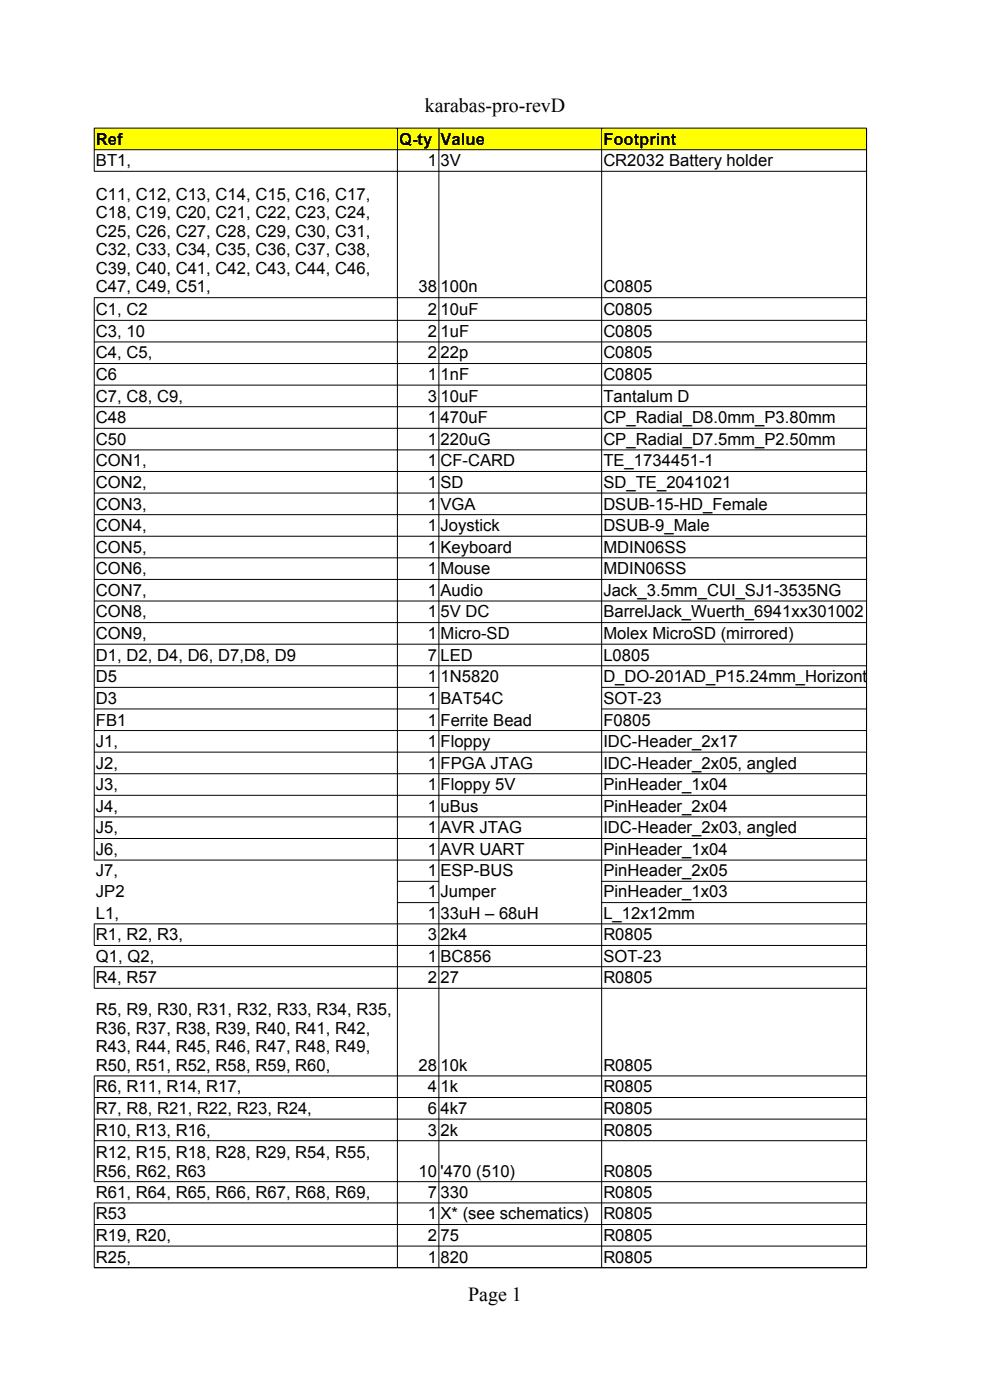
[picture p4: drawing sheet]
<svg xmlns="http://www.w3.org/2000/svg" width="210mm" height="297mm" viewBox="0 0 210 297" stroke-linecap="round" stroke-linejoin="round" font-family="sans-serif">
<defs><g id="words">
<g font-size="4.2">
<text x="90.1" y="23.8">karabas-pro-revD</text>
<text x="99.3" y="276.1">Page 1</text>
</g>
<g font-size="3.5">
<text x="20.4" y="30.7">Ref</text>
<text x="20.4" y="35.2">BT1,</text>
<text x="84.7" y="30.7">Q-ty</text>
<text x="90.8" y="35.2">1</text>
<text x="93.5" y="30.7">Value</text>
<text x="93.5" y="35.2">3V</text>
<text x="128" y="30.7">Footprint</text>
<text x="128" y="35.2">CR2032 Battery holder</text>
<text x="20.4" y="42.3">C11, C12, C13, C14, C15, C16, C17,</text>
<text x="20.4" y="46.3">C18, C19, C20, C21, C22, C23, C24,</text>
<text x="20.4" y="50.2">C25, C26, C27, C28, C29, C30, C31,</text>
<text x="20.4" y="54.2">C32, C33, C34, C35, C36, C37, C38,</text>
<text x="20.4" y="58.1">C39, C40, C41, C42, C43, C44, C46,</text>
<text x="20.4" y="62.1">C47, C49, C51,</text>
<text x="88.8" y="62.1">38</text>
<text x="93.5" y="62.1">100n</text>
<text x="128" y="62.1">C0805</text>
<text x="20.4" y="66.9">C1, C2</text>
<text x="20.4" y="71.5">C3, 10</text>
<text x="90.8" y="66.9">2</text>
<text x="90.8" y="71.5">2</text>
<text x="93.5" y="66.9">10uF</text>
<text x="93.5" y="71.5">1uF</text>
<text x="128" y="66.9">C0805</text>
<text x="128" y="71.5">C0805</text>
<text x="20.4" y="76">C4, C5,</text>
<text x="90.8" y="76">2</text>
<text x="93.5" y="76">22p</text>
<text x="128" y="76">C0805</text>
<text x="20.4" y="80.6">C6</text>
<text x="90.8" y="80.6">1</text>
<text x="93.5" y="80.6">1nF</text>
<text x="128" y="80.6">C0805</text>
<text x="20.4" y="85.2">C7, C8, C9,</text>
<text x="20.4" y="89.8">C48</text>
<text x="90.8" y="85.2">3</text>
<text x="90.8" y="89.8">1</text>
<text x="93.5" y="85.2">10uF</text>
<text x="93.5" y="89.8">470uF</text>
<text x="128" y="85.2">Tantalum D</text>
<text x="128" y="89.8">CP_Radial_D8.0mm_P3.80mm</text>
<text x="20.4" y="94.4">C50</text>
<text x="90.8" y="94.4">1</text>
<text x="93.5" y="94.4">220uG</text>
<text x="128" y="94.4">CP_Radial_D7.5mm_P2.50mm</text>
<text x="20.4" y="99">CON1,</text>
<text x="90.8" y="99">1</text>
<text x="93.5" y="99">CF-CARD</text>
<text x="128" y="99">TE_1734451-1</text>
<text x="20.4" y="103.5">CON2,</text>
<text x="90.8" y="103.5">1</text>
<text x="93.5" y="103.5">SD</text>
<text x="128" y="103.5">SD_TE_2041021</text>
<text x="20.4" y="108.1">CON3,</text>
<text x="20.4" y="112.7">CON4,</text>
<text x="90.8" y="108.1">1</text>
<text x="90.8" y="112.7">1</text>
<text x="93.5" y="108.1">VGA</text>
<text x="93.5" y="112.7">Joystick</text>
<text x="128" y="108.1">DSUB-15-HD_Female</text>
<text x="128" y="112.7">DSUB-9_Male</text>
<text x="20.4" y="117.3">CON5,</text>
<text x="90.8" y="117.3">1</text>
<text x="93.5" y="117.3">Keyboard</text>
<text x="128" y="117.3">MDIN06SS</text>
<text x="20.4" y="121.9">CON6,</text>
<text x="90.8" y="121.9">1</text>
<text x="93.5" y="121.9">Mouse</text>
<text x="128" y="121.9">MDIN06SS</text>
<text x="20.4" y="126.4">CON7,</text>
<text x="20.4" y="131">CON8,</text>
<text x="90.8" y="126.4">1</text>
<text x="90.8" y="131">1</text>
<text x="93.5" y="126.4">Audio</text>
<text x="93.5" y="131">5V DC</text>
<text x="128" y="126.4">Jack_3.5mm_CUI_SJ1-3535NG</text>
<text x="128" y="131">BarrelJack_Wuerth_6941xx301002</text>
<text x="20.4" y="135.6">CON9,</text>
<text x="90.8" y="135.6">1</text>
<text x="93.5" y="135.6">Micro-SD</text>
<text x="128" y="135.6">Molex MicroSD (mirrored)</text>
<text x="20.4" y="140.2">D1, D2, D4, D6, D7,D8, D9</text>
<text x="90.8" y="140.2">7</text>
<text x="93.5" y="140.2">LED</text>
<text x="128" y="140.2">L0805</text>
<text x="20.4" y="144.7">D5</text>
<text x="20.4" y="149.3">D3</text>
<text x="90.8" y="144.7">1</text>
<text x="90.8" y="149.3">1</text>
<text x="93.5" y="144.7">1N5820</text>
<text x="93.5" y="149.3">BAT54C</text>
<text x="128" y="144.7">D_DO-201AD_P15.24mm_Horizontal</text>
<text x="128" y="149.3">SOT-23</text>
<text x="20.4" y="153.9">FB1</text>
<text x="90.8" y="153.9">1</text>
<text x="93.5" y="153.9">Ferrite Bead</text>
<text x="128" y="153.9">F0805</text>
<text x="20.4" y="158.5">J1,</text>
<text x="90.8" y="158.5">1</text>
<text x="93.5" y="158.5">Floppy</text>
<text x="128" y="158.5">IDC-Header_2x17</text>
<text x="20.4" y="163.1">J2,</text>
<text x="20.4" y="167.6">J3,</text>
<text x="90.8" y="163.1">1</text>
<text x="90.8" y="167.6">1</text>
<text x="93.5" y="163.1">FPGA JTAG</text>
<text x="93.5" y="167.6">Floppy 5V</text>
<text x="128" y="163.1">IDC-Header_2x05, angled</text>
<text x="128" y="167.6">PinHeader_1x04</text>
<text x="20.4" y="172.2">J4,</text>
<text x="90.8" y="172.2">1</text>
<text x="93.5" y="172.2">uBus</text>
<text x="128" y="172.2">PinHeader_2x04</text>
<text x="20.4" y="176.8">J5,</text>
<text x="90.8" y="176.8">1</text>
<text x="93.5" y="176.8">AVR JTAG</text>
<text x="128" y="176.8">IDC-Header_2x03, angled</text>
<text x="20.4" y="181.4">J6,</text>
<text x="20.4" y="185.9">J7,</text>
<text x="90.8" y="181.4">1</text>
<text x="90.8" y="185.9">1</text>
<text x="93.5" y="181.4">AVR UART</text>
<text x="93.5" y="185.9">ESP-BUS</text>
<text x="128" y="181.4">PinHeader_1x04</text>
<text x="128" y="185.9">PinHeader_2x05</text>
<text x="20.4" y="190.4">JP2</text>
<text x="90.8" y="190.4">1</text>
<text x="93.5" y="190.4">Jumper</text>
<text x="128" y="190.4">PinHeader_1x03</text>
<text x="20.4" y="194.9">L1,</text>
<text x="90.8" y="194.9">1</text>
<text x="93.5" y="194.9">33uH – 68uH</text>
<text x="128" y="194.9">L_12x12mm</text>
<text x="20.4" y="199.5">R1, R2, R3,</text>
<text x="90.8" y="199.5">3</text>
<text x="93.5" y="199.5">2k4</text>
<text x="128" y="199.5">R0805</text>
<text x="20.4" y="204">Q1, Q2,</text>
<text x="20.4" y="208.6">R4, R57</text>
<text x="90.8" y="204">1</text>
<text x="90.8" y="208.6">2</text>
<text x="93.5" y="204">BC856</text>
<text x="93.5" y="208.6">27</text>
<text x="128" y="204">SOT-23</text>
<text x="128" y="208.6">R0805</text>
<text x="20.4" y="215.3">R5, R9, R30, R31, R32, R33, R34, R35,</text>
<text x="20.4" y="219.3">R36, R37, R38, R39, R40, R41, R42,</text>
<text x="20.4" y="223.2">R43, R44, R45, R46, R47, R48, R49,</text>
<text x="20.4" y="227.2">R50, R51, R52, R58, R59, R60,</text>
<text x="88.8" y="227.2">28</text>
<text x="93.5" y="227.2">10k</text>
<text x="128" y="227.2">R0805</text>
<text x="20.4" y="231.7">R6, R11, R14, R17,</text>
<text x="90.8" y="231.7">4</text>
<text x="93.5" y="231.7">1k</text>
<text x="128" y="231.7">R0805</text>
<text x="20.4" y="236.3">R7, R8, R21, R22, R23, R24,</text>
<text x="90.8" y="236.3">6</text>
<text x="93.5" y="236.3">4k7</text>
<text x="128" y="236.3">R0805</text>
<text x="20.4" y="240.9">R10, R13, R16,</text>
<text x="20.4" y="245.6">R12, R15, R18, R28, R29, R54, R55,</text>
<text x="90.8" y="240.9">3</text>
<text x="93.5" y="240.9">2k</text>
<text x="128" y="240.9">R0805</text>
<text x="20.4" y="249.6">R56, R62, R63</text>
<text x="88.8" y="249.6">10</text>
<text x="93.5" y="249.6">'470 (510)</text>
<text x="128" y="249.6">R0805</text>
<text x="20.4" y="254.1">R61, R64, R65, R66, R67, R68, R69,</text>
<text x="90.8" y="254.1">7</text>
<text x="93.5" y="254.1">330</text>
<text x="128" y="254.1">R0805</text>
<text x="20.4" y="258.7">R53</text>
<text x="20.4" y="263.3">R19, R20,</text>
<text x="90.8" y="258.7">1</text>
<text x="90.8" y="263.3">2</text>
<text x="93.5" y="258.7">X* (see schematics)</text>
<text x="93.5" y="263.3">75</text>
<text x="128" y="258.7">R0805</text>
<text x="128" y="263.3">R0805</text>
<text x="20.4" y="267.9">R25,</text>
<text x="90.8" y="267.9">1</text>
<text x="93.5" y="267.9">820</text>
<text x="128" y="267.9">R0805</text>
</g>
</g></defs>
<path d="M20 27.2h163.8v4.5h-163.8z" fill-rule="evenodd" fill="#ff0"/>
<g fill="none" stroke="#000" stroke-width=".21">
<path d="M20 27.2h163.8M20 31.8h163.8M20 36.3h163.8M20 27.2v9.2M84.3 27.2v241.8M93.1 27.2v241.8M127.6 27.2v241.8M183.8 27.2v241.8M20 63.2h163.8M20 68h163.8M20 72.5h163.8M20 77.1h163.8"/>
<path d="M20 63.1v119.4h163.8M20 81.7h163.8M20 86.3h163.8M20 90.9h163.8M20 95.4h163.8M20 100h163.8M20 104.6h163.8M20 109.2h163.8M20 113.8h163.8M20 118.3h163.8M20 122.9h163.8M20 127.5h163.8"/>
<path d="M20 132.1h163.8M20 136.7h163.8M20 141.2h163.8M20 145.8h73.1M20 150.4h73.1M20 155h163.8M20 159.6h163.8M127.6 145.8h56.2M127.6 150.4h56.2M20 164.1h163.8M20 168.7h163.8M20 173.3h163.8"/>
<path d="M20 177.9h163.8M20 196h163.8M20 196v4.6h163.8M84.3 187h8.8M84.3 191.5h8.8M127.6 187h56.2M127.6 191.5h56.2M20 209.7h163.8M183.8 205.1h-163.8v4.6M20 232.8h163.8M20 237.4h163.8M183.8 228.3l-163.8-.1v22.5h163.8"/>
<path d="M20 242h163.8M20 259.8h163.8M183.8 255.2h-163.8v13.8l163.8-.1M20 264.4h163.8"/>
</g>
<use href="#words"/>
</svg>
